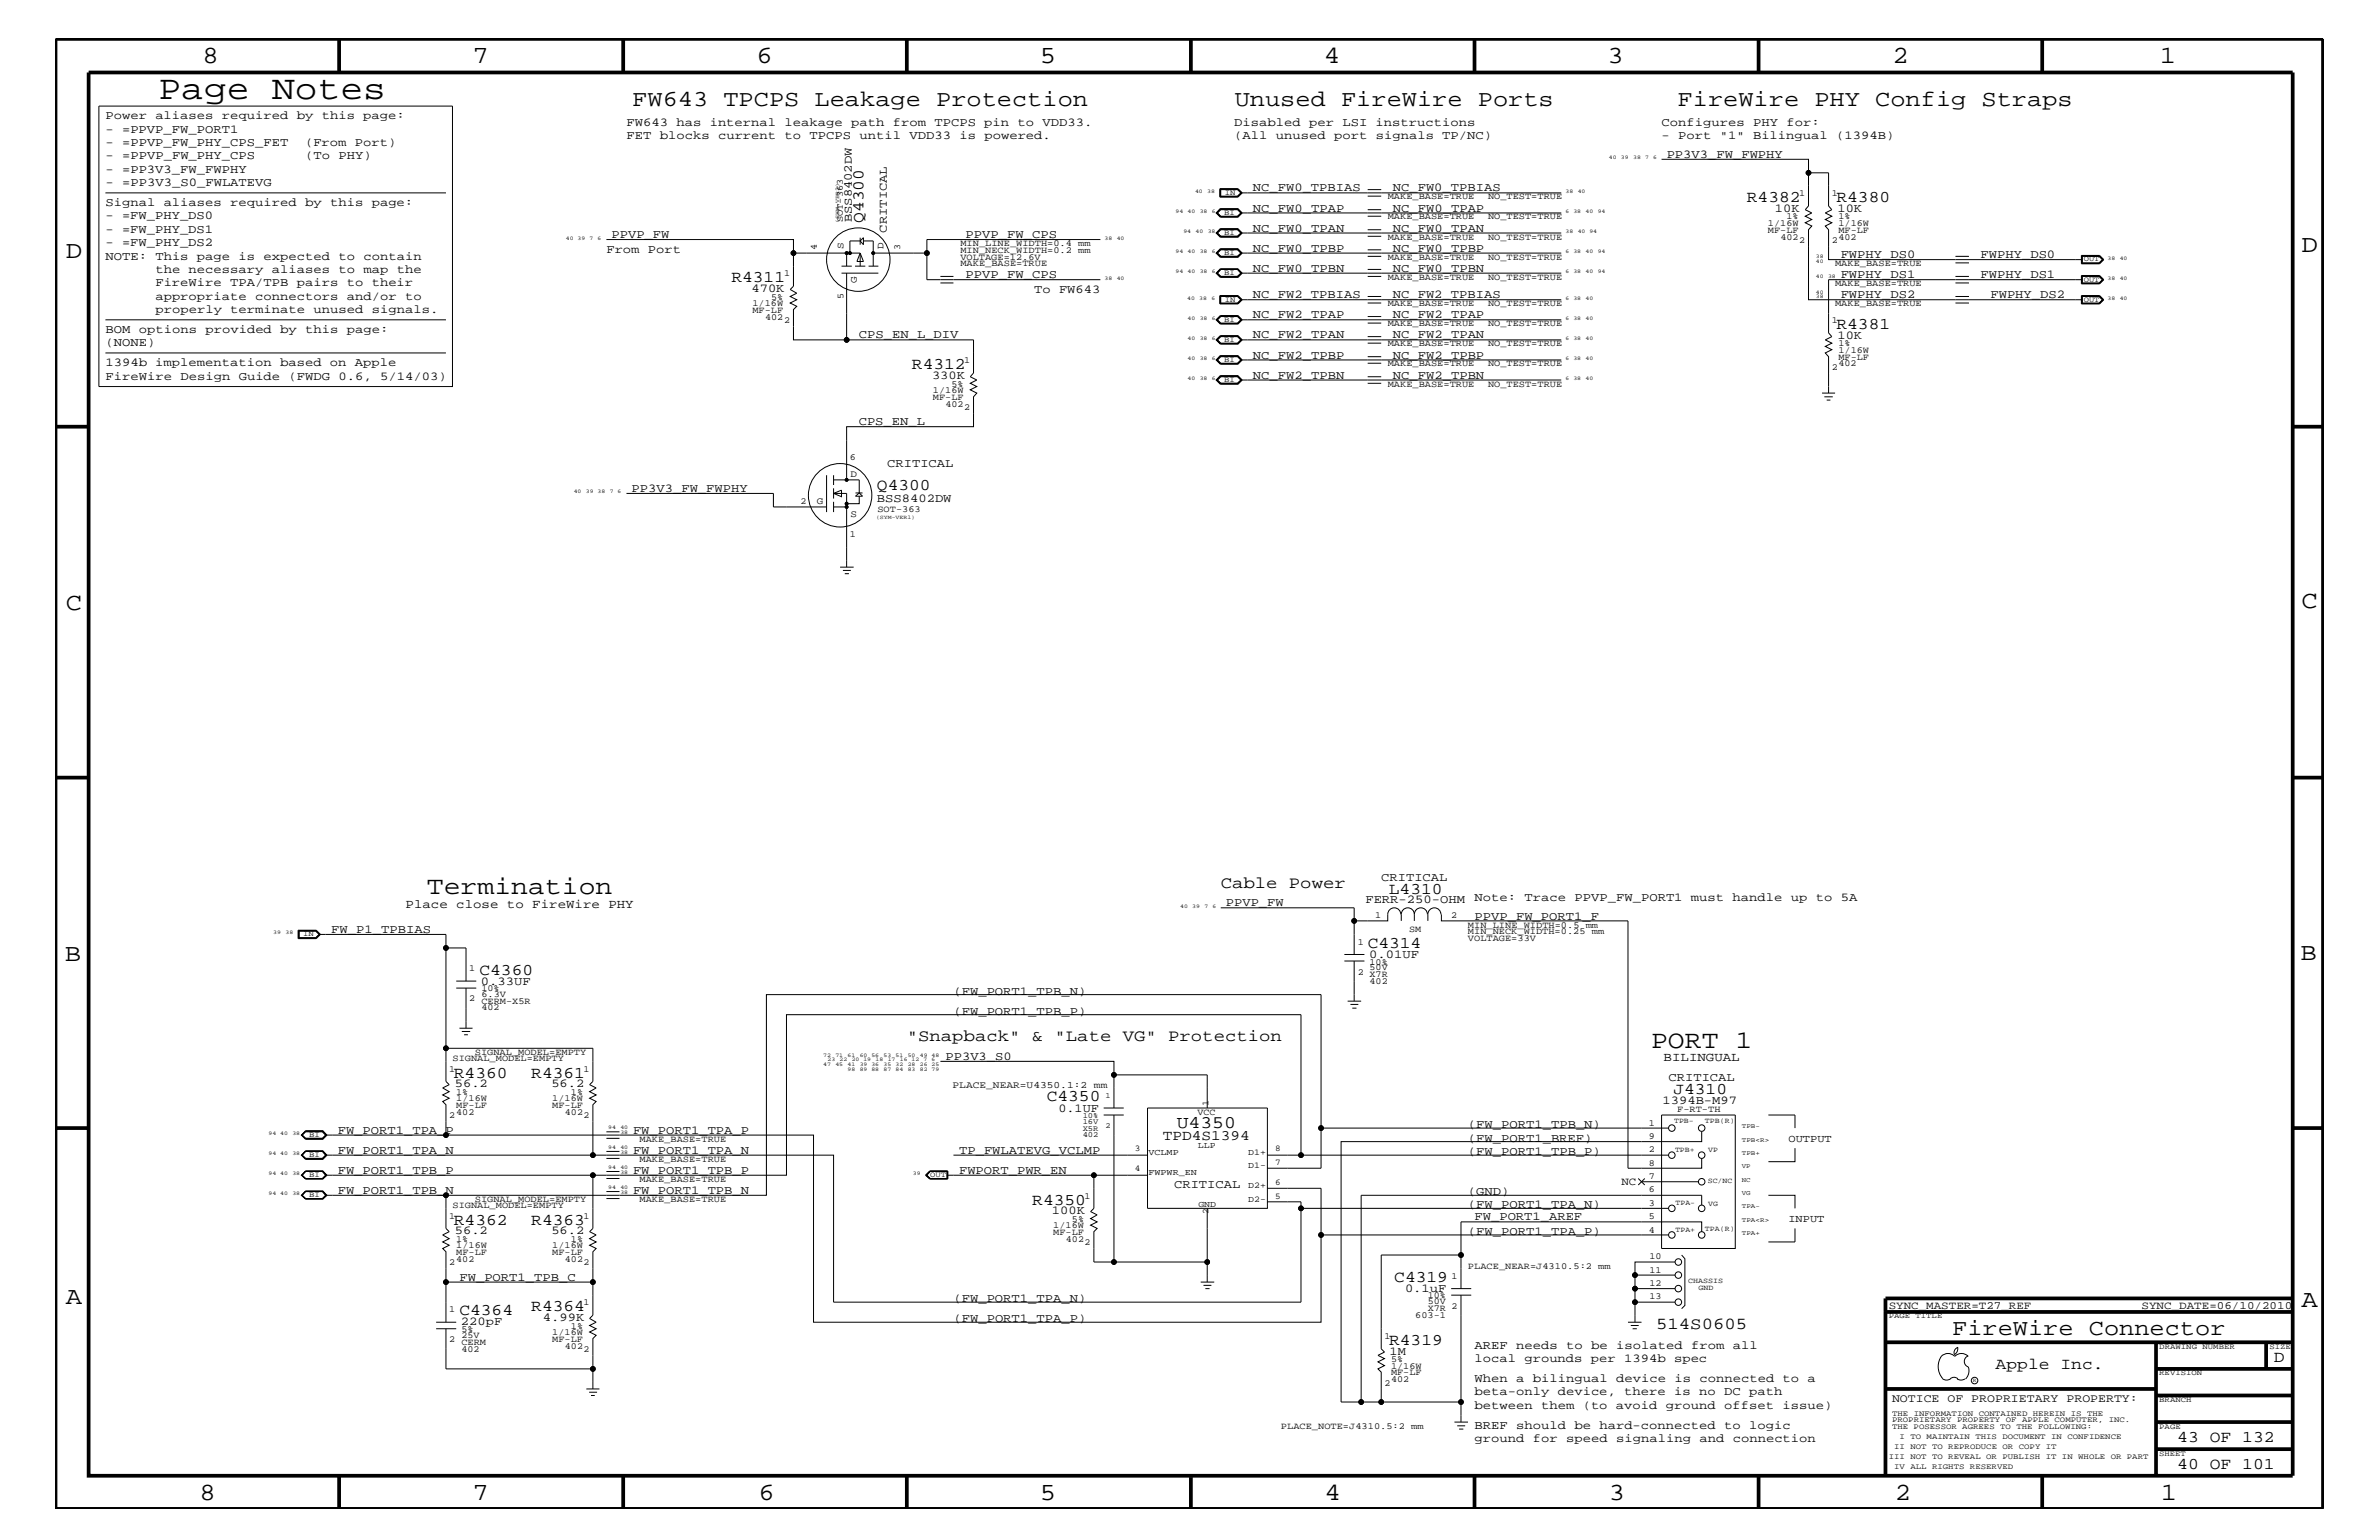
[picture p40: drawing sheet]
<svg xmlns="http://www.w3.org/2000/svg" width="432mm" height="279mm" viewBox="0 0 432 279" stroke-linecap="round" stroke-linejoin="round" font-family="sans-serif">
<defs><g id="words">
<text font-size="6.2" x="28.8" y="18">Page Notes</text>
<g font-size="4.6">
<text x="77.5" y="162.2">Termination</text>
<text x="299.7" y="190.2">PORT 1</text>
</g>
<g font-size="4.5">
<text x="36.7" y="11.5">8</text>
<text x="85.8" y="11.5">7</text>
<text x="137.3" y="11.5">6</text>
<text x="188.7" y="11.5">5</text>
<text x="240.3" y="11.5">4</text>
<text x="291.8" y="11.5">3</text>
<text x="343.5" y="11.5">2</text>
<text x="392" y="11.5">1</text>
<text x="11.9" y="46.8">D</text>
<text x="417.8" y="45.7">D</text>
<text x="11.9" y="110.6">C</text>
<text x="417.7" y="110.3">C</text>
<text x="11.8" y="174.3">B</text>
<text x="417.6" y="174.2">B</text>
<text x="11.9" y="236.7">A</text>
<text x="417.7" y="237.1">A</text>
<text x="36.2" y="272.1">8</text>
<text x="85.8" y="272.1">7</text>
<text x="137.7" y="272.1">6</text>
<text x="188.7" y="272.1">5</text>
<text x="240.4" y="272.1">4</text>
<text x="292" y="272.1">3</text>
<text x="343.9" y="272.1">2</text>
<text x="392.2" y="272.1">1</text>
</g>
<g font-size="4.1">
<text x="114.8" y="19.2">FW643 TPCPS Leakage Protection</text>
<text x="224.1" y="19.2">Unused FireWire Ports</text>
<text x="304.5" y="19.2">FireWire PHY Config Straps</text>
<text x="354.3" y="242.3">FireWire Connector</text>
</g>
<text font-size="3.2" x="213.6" y="204.7">U4350</text>
<g font-size="3">
<text x="156.7" y="40.4" transform="rotate(-90 156.7 40.4)">Q4300</text>
<text x="317.1" y="36.7">R4382</text>
<text x="333.3" y="36.7">R4380</text>
<text x="132.8" y="51.3">R4311</text>
<text x="333.3" y="59.7">R4381</text>
<text x="165.5" y="67">R4312</text>
<text x="159.2" y="88.9">Q4300</text>
<text x="221.6" y="161.1">Cable Power</text>
<text x="252.1" y="162.2">L4310</text>
<text x="248.2" y="172">C4314</text>
<text x="87" y="176.8">C4360</text>
<text x="164.6" y="188.9">&quot;Snapback&quot; &amp; &quot;Late VG&quot; Protection</text>
<text x="82.4" y="195.5">R4360</text>
<text x="96.4" y="195.5">R4361</text>
<text x="190" y="199.8">C4350</text>
<text x="303.7" y="198.5">J4310</text>
<text x="187.4" y="218.6">R4350</text>
<text x="82.4" y="222.2">R4362</text>
<text x="96.4" y="222.2">R4363</text>
<text x="253.1" y="232.6">C4319</text>
<text x="83.4" y="238.6">C4364</text>
<text x="96.4" y="237.9">R4364</text>
<text x="252.1" y="244">R4319</text>
<text x="300.6" y="241.1">514S0605</text>
<text x="362.2" y="248.4">Apple Inc.</text>
<text x="412.7" y="247.1">D</text>
<text x="395.2" y="261.6">43 OF 132</text>
<text x="395.2" y="266.6">40 OF 101</text>
</g>
<text font-size="2.6" x="211.1" y="206.8">TPD4S1394</text>
<g font-size="2.3">
<text x="73.6" y="164.7">Place close to FireWire PHY</text>
<text x="302" y="192.6">BILINGUAL</text>
</g>
<g font-size="2.2">
<text x="19.1" y="21.6">Power aliases required by this page:</text>
<text x="113.7" y="22.9">FW643 has internal leakage path from TPCPS pin to VDD33.</text>
<text x="224" y="22.9">Disabled per LSI instructions</text>
<text x="301.6" y="22.9">Configures PHY for:</text>
<text x="19.1" y="28.9">- =PPVP_FW_PHY_CPS</text>
<text x="19.1" y="26.5">- =PPVP_FW_PHY_CPS_FET</text>
<text x="19.1" y="24.1">- =PPVP_FW_PORT1</text>
<text x="55.4" y="26.5">(From Port)</text>
<text x="55.4" y="28.9">(To PHY)</text>
<text x="113.7" y="25.3">FET blocks current to TPCPS until VDD33 is powered.</text>
<text x="224" y="25.3">(All unused port signals TP/NC)</text>
<text x="301.6" y="25.3">- Port &quot;1&quot; Bilingual (1394B)</text>
<text x="302.5" y="28.6">PP3V3_FW_FWPHY</text>
<text x="19.1" y="33.7">- =PP3V3_S0_FWLATEVG</text>
<text x="19.1" y="31.4">- =PP3V3_FW_FWPHY</text>
<text x="227.4" y="34.7">NC_FW0_TPBIAS</text>
<text x="252.8" y="34.7">NC_FW0_TPBIAS</text>
<text x="19.1" y="37.4">Signal aliases required by this page:</text>
<text x="19.1" y="39.8">- =FW_PHY_DS0</text>
<text x="154.6" y="40.3" transform="rotate(-90 154.6 40.3)">BSS8402DW</text>
<text x="227.4" y="38.4">NC_FW0_TPAP</text>
<text x="252.8" y="38.4">NC_FW0_TPAP</text>
<text x="322.2" y="38.5">10K</text>
<text x="333.5" y="38.5">10K</text>
<text x="19.1" y="42.3">- =FW_PHY_DS1</text>
<text x="19.1" y="44.6">- =FW_PHY_DS2</text>
<text x="19.1" y="47.1">NOTE: This page is expected to contain</text>
<text x="110.1" y="45.9">From Port</text>
<text x="111" y="43.2">PPVP_FW</text>
<text x="161" y="42.2" transform="rotate(-90 161 42.2)">CRITICAL</text>
<text x="175.3" y="43.2">PPVP_FW_CPS</text>
<text x="227.4" y="45.7">NC_FW0_TPBP</text>
<text x="227.4" y="42">NC_FW0_TPAN</text>
<text x="252.8" y="42">NC_FW0_TPAN</text>
<text x="252.8" y="45.7">NC_FW0_TPBP</text>
<text x="334.1" y="46.8">FWPHY_DS0</text>
<text x="359.5" y="46.8">FWPHY_DS0</text>
<text x="28.2" y="51.9">FireWire TPA/TPB pairs to their</text>
<text x="28.2" y="49.6">the necessary aliases to map the</text>
<text x="136.4" y="53">470K</text>
<text x="175.3" y="50.5">PPVP_FW_CPS</text>
<text x="187.7" y="53.2">To FW643</text>
<text x="227.4" y="49.3">NC_FW0_TPBN</text>
<text x="252.8" y="49.3">NC_FW0_TPBN</text>
<text x="334.1" y="50.5">FWPHY_DS1</text>
<text x="359.5" y="50.5">FWPHY_DS1</text>
<text x="28.2" y="54.4">appropriate connectors and/or to</text>
<text x="28.2" y="56.8">properly terminate unused signals.</text>
<text x="227.4" y="57.8">NC_FW2_TPAP</text>
<text x="227.4" y="54.1">NC_FW2_TPBIAS</text>
<text x="252.8" y="54.1">NC_FW2_TPBIAS</text>
<text x="252.8" y="57.8">NC_FW2_TPAP</text>
<text x="334.1" y="54.1">FWPHY_DS2</text>
<text x="361.3" y="54.1">FWPHY_DS2</text>
<text x="19.1" y="60.4">BOM options provided by this page:</text>
<text x="19.1" y="62.9">(NONE)</text>
<text x="155.9" y="61.4">CPS_EN_L_DIV</text>
<text x="227.4" y="65.1">NC_FW2_TPBP</text>
<text x="227.4" y="61.4">NC_FW2_TPAN</text>
<text x="252.8" y="61.4">NC_FW2_TPAN</text>
<text x="252.8" y="65.1">NC_FW2_TPBP</text>
<text x="333.5" y="61.5">10K</text>
<text x="19.1" y="68.9">FireWire Design Guide (FWDG 0.6, 5/14/03)</text>
<text x="19.1" y="66.5">1394b implementation based on Apple</text>
<text x="169.2" y="68.8">330K</text>
<text x="227.4" y="68.7">NC_FW2_TPBN</text>
<text x="252.8" y="68.7">NC_FW2_TPBN</text>
<text x="155.9" y="77.2">CPS_EN_L</text>
<text x="114.6" y="89.3">PP3V3_FW_FWPHY</text>
<text x="161" y="84.7">CRITICAL</text>
<text x="159.2" y="91.1">BSS8402DW</text>
<text x="250.7" y="159.9">CRITICAL</text>
<text x="222.5" y="164.5">PPVP_FW</text>
<text x="247.8" y="163.9">FERR-250-OHM</text>
<text x="267.6" y="163.5">Note: Trace PPVP_FW_PORT1 must handle up to 5A</text>
<text x="267.6" y="166.9">PPVP_FW_PORT1_F</text>
<text x="60.1" y="169.3">FW_P1_TPBIAS</text>
<text x="248.5" y="173.8">0.01UF</text>
<text x="87.3" y="178.7">0.33UF</text>
<text x="173.1" y="184.1">(FW_PORT1_TPB_P)</text>
<text x="173.1" y="180.5">(FW_PORT1_TPB_N)</text>
<text x="82.5" y="197.3">56.2</text>
<text x="100.1" y="197.3">56.2</text>
<text x="171.6" y="192.3">PP3V3_S0</text>
<text x="302.9" y="196.2">CRITICAL</text>
<text x="192.1" y="201.7">0.1UF</text>
<text x="301.8" y="200.3">1394B-M97</text>
<text x="61.3" y="209.3">FW_PORT1_TPA_N</text>
<text x="61.3" y="205.7">FW_PORT1_TPA_P</text>
<text x="114.9" y="205.7">FW_PORT1_TPA_P</text>
<text x="114.9" y="209.3">FW_PORT1_TPA_N</text>
<text x="174.1" y="209.3">TP_FWLATEVG_VCLMP</text>
<text x="266.4" y="209.6">(FW_PORT1_TPB_P)</text>
<text x="266.4" y="204.7">(FW_PORT1_TPB_N)</text>
<text x="266.4" y="207.1">(FW_PORT1_BREF)</text>
<text x="61.3" y="213">FW_PORT1_TPB_P</text>
<text x="114.9" y="213">FW_PORT1_TPB_P</text>
<text x="174.1" y="213">FWPORT_PWR_EN</text>
<text x="213.1" y="215.6">CRITICAL</text>
<text x="61.3" y="216.6">FW_PORT1_TPB_N</text>
<text x="114.9" y="216.6">FW_PORT1_TPB_N</text>
<text x="190.9" y="220.3">100K</text>
<text x="266.4" y="219.2">(FW_PORT1_TPA_N)</text>
<text x="266.4" y="216.9">(GND)</text>
<text x="267.6" y="221.4">FW_PORT1_AREF</text>
<text x="82.5" y="224">56.2</text>
<text x="100.1" y="224">56.2</text>
<text x="266.4" y="224.1">(FW_PORT1_TPA_P)</text>
<text x="83.4" y="232.4">FW_PORT1_TPB_C</text>
<text x="98.6" y="239.7">4.99K</text>
<text x="173.1" y="236.2">(FW_PORT1_TPA_N)</text>
<text x="173.1" y="239.9">(FW_PORT1_TPA_P)</text>
<text x="255" y="234.4">0.1uF</text>
<text x="83.7" y="240.5">220pF</text>
<text x="252.2" y="245.8">1M</text>
<text x="267.6" y="244.7">AREF needs to be isolated from all</text>
<text x="267.6" y="250.7">When a bilingual device is connected to a</text>
<text x="267.6" y="247.1">local grounds per 1394b spec</text>
<text x="267.6" y="255.6">between them (to avoid ground offset issue)</text>
<text x="267.6" y="253.2">beta-only device, there is no DC path</text>
<text x="267.6" y="261.6">ground for speed signaling and connection</text>
<text x="267.6" y="259.3">BREF should be hard-connected to logic</text>
</g>
<text font-size="2.1" x="343.4" y="254.4">NOTICE OF PROPRIETARY PROPERTY:</text>
<g font-size="2">
<text x="294.3" y="215">NC</text>
<text x="342.8" y="237.4">SYNC_MASTER=T27_REF</text>
<text x="388.7" y="237.4">SYNC_DATE=06/10/2010</text>
</g>
<g font-size="1.9">
<text x="324.6" y="207.1">OUTPUT</text>
<text x="324.6" y="221.7">INPUT</text>
</g>
<g font-size="1.8">
<text x="153.1" y="45.2" transform="rotate(-90 153.1 45.2)">S</text>
<text x="160.4" y="45.2" transform="rotate(-90 160.4 45.2)">D</text>
<text x="155.5" y="51.3" transform="rotate(-90 155.5 51.3)">G</text>
<text x="154.3" y="86.5">D</text>
<text x="148.3" y="91.4">G</text>
<text x="154.3" y="93.8">S</text>
<text x="172.9" y="197.4">PLACE_NEAR=U4350.1:2 mm</text>
</g>
<g font-size="1.7">
<text x="326.6" y="35.6">1</text>
<text x="332.5" y="35.6">1</text>
<text x="153" y="40.3" transform="rotate(-90 153 40.3)">SOT-363</text>
<text x="251.9" y="36.2">MAKE_BASE=TRUE</text>
<text x="251.9" y="39.8">MAKE_BASE=TRUE</text>
<text x="270.1" y="36.2">NO_TEST=TRUE</text>
<text x="270.1" y="39.8">NO_TEST=TRUE</text>
<text x="320.9" y="41">1/16W</text>
<text x="324.3" y="39.8">1%</text>
<text x="333.7" y="41">1/16W</text>
<text x="333.7" y="39.8">1%</text>
<text x="148.3" y="45.3" transform="rotate(-90 148.3 45.3)">4</text>
<text x="163.4" y="45.3" transform="rotate(-90 163.4 45.3)">3</text>
<text x="174.3" y="44.6">MIN_LINE_WIDTH=0.4 mm</text>
<text x="174.3" y="45.9">MIN_NECK_WIDTH=0.2 mm</text>
<text x="174.3" y="47.1">VOLTAGE=12.6V</text>
<text x="251.9" y="43.5">MAKE_BASE=TRUE</text>
<text x="251.9" y="47.1">MAKE_BASE=TRUE</text>
<text x="270.1" y="43.5">NO_TEST=TRUE</text>
<text x="270.1" y="47.1">NO_TEST=TRUE</text>
<text x="320.9" y="42.3">MF-LF</text>
<text x="323.2" y="43.5">402</text>
<text x="326.6" y="44.1">2</text>
<text x="332.5" y="44.1">2</text>
<text x="333.7" y="42.3">MF-LF</text>
<text x="333.7" y="43.5">402</text>
<text x="142.3" y="50.2">1</text>
<text x="174.3" y="48.3">MAKE_BASE=TRUE</text>
<text x="251.9" y="50.7">MAKE_BASE=TRUE</text>
<text x="270.1" y="50.7">NO_TEST=TRUE</text>
<text x="333.1" y="48.3">MAKE_BASE=TRUE</text>
<text x="333.1" y="51.9">MAKE_BASE=TRUE</text>
<text x="136.6" y="56.8">MF-LF</text>
<text x="136.6" y="55.6">1/16W</text>
<text x="138.9" y="58">402</text>
<text x="140" y="54.4">5%</text>
<text x="142.3" y="58.6">2</text>
<text x="153.1" y="54.3" transform="rotate(-90 153.1 54.3)">5</text>
<text x="251.9" y="55.6">MAKE_BASE=TRUE</text>
<text x="251.9" y="59.2">MAKE_BASE=TRUE</text>
<text x="270.1" y="55.6">NO_TEST=TRUE</text>
<text x="270.1" y="59.2">NO_TEST=TRUE</text>
<text x="332.5" y="58.6">1</text>
<text x="333.1" y="55.6">MAKE_BASE=TRUE</text>
<text x="175" y="65.9">1</text>
<text x="251.9" y="62.9">MAKE_BASE=TRUE</text>
<text x="270.1" y="62.9">NO_TEST=TRUE</text>
<text x="333.7" y="64">1/16W</text>
<text x="333.7" y="65.3">MF-LF</text>
<text x="333.7" y="62.9">1%</text>
<text x="169.3" y="71.3">1/16W</text>
<text x="172.7" y="70.1">5%</text>
<text x="251.9" y="66.5">MAKE_BASE=TRUE</text>
<text x="251.9" y="70.1">MAKE_BASE=TRUE</text>
<text x="270.1" y="66.5">NO_TEST=TRUE</text>
<text x="270.1" y="70.1">NO_TEST=TRUE</text>
<text x="332.5" y="67.1">2</text>
<text x="333.7" y="66.5">402</text>
<text x="169.3" y="72.6">MF-LF</text>
<text x="171.6" y="73.8">402</text>
<text x="175" y="74.4">2</text>
<text x="154.3" y="83.5">6</text>
<text x="145.3" y="91.4">2</text>
<text x="159.3" y="92.8">SOT-363</text>
<text x="154.3" y="97.4">1</text>
<text x="249.6" y="166.5">1</text>
<text x="263.4" y="166.5">2</text>
<text x="246.5" y="171.4">1</text>
<text x="255.8" y="169">SM</text>
<text x="266.4" y="168.3">MIN_LINE_WIDTH=0.5 mm</text>
<text x="266.4" y="170.7">VOLTAGE=33V</text>
<text x="266.4" y="169.5">MIN_NECK_WIDTH=0.25 mm</text>
<text x="85.2" y="176.2">1</text>
<text x="87.4" y="179.9">10%</text>
<text x="246.5" y="176.8">2</text>
<text x="248.6" y="176.1">50V</text>
<text x="248.6" y="175">10%</text>
<text x="248.6" y="177.3">X7R</text>
<text x="248.6" y="178.5">402</text>
<text x="85.2" y="181.6">2</text>
<text x="87.4" y="182.1">CERM-X5R</text>
<text x="87.4" y="181">6.3V</text>
<text x="87.4" y="183.3">402</text>
<text x="86.2" y="191.4">SIGNAL_MODEL=EMPTY</text>
<text x="81.5" y="194.4">1</text>
<text x="82.1" y="192.6">SIGNAL_MODEL=EMPTY</text>
<text x="105.9" y="194.4">1</text>
<text x="81.5" y="202.9">2</text>
<text x="82.8" y="198.7">1%</text>
<text x="82.8" y="202.3">402</text>
<text x="82.8" y="199.8">1/16W</text>
<text x="82.8" y="201">MF-LF</text>
<text x="100.2" y="201">MF-LF</text>
<text x="100.2" y="199.8">1/16W</text>
<text x="102.5" y="202.3">402</text>
<text x="103.6" y="198.7">1%</text>
<text x="105.9" y="202.9">2</text>
<text x="217.3" y="202.3">VCC</text>
<text x="219.4" y="200.7" transform="rotate(-90 219.4 200.7)">1</text>
<text x="304.4" y="201.8">F-RT-TH</text>
<text x="116.1" y="207.1">MAKE_BASE=TRUE</text>
<text x="299.3" y="204.2">1</text>
<text x="299.3" y="209.1">2</text>
<text x="299.3" y="206.6">9</text>
<text x="116.1" y="210.8">MAKE_BASE=TRUE</text>
<text x="116.1" y="214.4">MAKE_BASE=TRUE</text>
<text x="299.3" y="213.9">7</text>
<text x="299.3" y="211.5">8</text>
<text x="81.5" y="221.1">1</text>
<text x="82.1" y="219.2">SIGNAL_MODEL=EMPTY</text>
<text x="86.2" y="218">SIGNAL_MODEL=EMPTY</text>
<text x="105.9" y="221.1">1</text>
<text x="116.1" y="218">MAKE_BASE=TRUE</text>
<text x="194.6" y="221.7">5%</text>
<text x="196.9" y="217.5">1</text>
<text x="299.3" y="218.7">3</text>
<text x="299.3" y="221.2">5</text>
<text x="299.3" y="216.4">6</text>
<text x="82.8" y="225.3">1%</text>
<text x="82.8" y="227.7">MF-LF</text>
<text x="82.8" y="226.5">1/16W</text>
<text x="100.2" y="226.5">1/16W</text>
<text x="100.2" y="227.7">MF-LF</text>
<text x="103.6" y="225.3">1%</text>
<text x="191.2" y="224.1">MF-LF</text>
<text x="191.2" y="222.9">1/16W</text>
<text x="193.5" y="225.3">402</text>
<text x="196.9" y="225.9">2</text>
<text x="299.3" y="223.6">4</text>
<text x="81.5" y="229.6">2</text>
<text x="82.8" y="229">402</text>
<text x="102.5" y="229">402</text>
<text x="105.9" y="229.6">2</text>
<text x="263.5" y="232">1</text>
<text x="266.4" y="230.2">PLACE_NEAR=J4310.5:2 mm</text>
<text x="299.4" y="228.5">10</text>
<text x="299.4" y="230.9">11</text>
<text x="299.4" y="233.3">12</text>
<text x="81.5" y="238">1</text>
<text x="105.9" y="236.8">1</text>
<text x="256.9" y="239.1">603-1</text>
<text x="259.2" y="236.7">50V</text>
<text x="259.2" y="235.6">10%</text>
<text x="259.2" y="237.9">X7R</text>
<text x="263.5" y="237.4">2</text>
<text x="299.4" y="235.7">13</text>
<text x="81.5" y="243.5">2 CERM</text>
<text x="83.7" y="245.2">402</text>
<text x="83.7" y="241.7">5%</text>
<text x="83.7" y="242.8">25V</text>
<text x="100.2" y="242.3">1/16W</text>
<text x="100.2" y="243.5">MF-LF</text>
<text x="102.5" y="244.7">402</text>
<text x="103.6" y="241.1">1%</text>
<text x="105.9" y="245.3">2</text>
<text x="251.3" y="242.9">1</text>
<text x="251.3" y="251.4">2</text>
<text x="252.5" y="247.1">5%</text>
<text x="252.5" y="250.7">402</text>
<text x="252.5" y="248.4">1/16W</text>
<text x="252.5" y="249.5">MF-LF</text>
<text x="232.5" y="259.3">PLACE_NOTE=J4310.5:2 mm</text>
</g>
<g font-size="1.6">
<text x="206" y="208.9">3</text>
<text x="208.4" y="209.6">VCLMP</text>
<text x="217.4" y="208.2">LLP</text>
<text x="226.6" y="209.6">D1+</text>
<text x="231.5" y="208.9">8</text>
<text x="206" y="212.5">4</text>
<text x="208.4" y="213.2">FWPWR_EN</text>
<text x="226.6" y="211.9">D1-</text>
<text x="226.6" y="215.6">D2+</text>
<text x="231.5" y="211.4">7</text>
<text x="231.5" y="215">6</text>
<text x="217.5" y="219">GND</text>
<text x="219.4" y="220.2" transform="rotate(-90 219.4 220.2)">2</text>
<text x="226.6" y="218">D2-</text>
<text x="231.5" y="217.5">5</text>
</g>
<g font-size="1.4">
<text x="222.3" y="35.3">IN</text>
<text x="222.2" y="39">BI</text>
<text x="222.2" y="42.6">BI</text>
<text x="222.2" y="46.3">BI</text>
<text x="378.2" y="47.4">OUT</text>
<text x="222.2" y="49.9">BI</text>
<text x="378.2" y="51.1">OUT</text>
<text x="222.2" y="58.4">BI</text>
<text x="222.3" y="54.7">IN</text>
<text x="378.2" y="54.7">OUT</text>
<text x="222.2" y="62">BI</text>
<text x="222.2" y="65.6">BI</text>
<text x="222.2" y="69.3">BI</text>
<text x="55" y="169.9">IN</text>
<text x="196.5" y="202.9">10%</text>
<text x="196.5" y="204">16V</text>
<text x="200.7" y="199.2">1</text>
<text x="303.9" y="203.8">TPB-</text>
<text x="309.5" y="203.7">TPB(R)</text>
<text x="56.1" y="206.3">BI</text>
<text x="56.1" y="209.9">BI</text>
<text x="196.5" y="206.4">402</text>
<text x="196.5" y="205.2">X5R</text>
<text x="200.7" y="204.7">2</text>
<text x="304" y="209.1">TPB+</text>
<text x="310" y="209.1">VP</text>
<text x="56.1" y="213.6">BI</text>
<text x="168.8" y="213.6">OUT</text>
<text x="310" y="214.7">SC/NC</text>
<text x="56.1" y="217.2">BI</text>
<text x="304.1" y="218.6">TPA-</text>
<text x="310" y="218.7">VG</text>
<text x="304.1" y="223.5">TPA+</text>
<text x="309.5" y="223.4">TPA(R)</text>
<text x="306.4" y="232.7">CHASSIS</text>
<text x="308.3" y="234">GND</text>
<text x="342.8" y="239.2">PAGE TITLE</text>
<text x="391.9" y="244.7">DRAWING NUMBER</text>
<text x="411.9" y="244.7">SIZE</text>
<text x="391.9" y="249.5">REVISION</text>
<text x="343.4" y="256.8">THE INFORMATION CONTAINED HEREIN IS THE</text>
<text x="391.9" y="254.4">BRANCH</text>
<text x="343.4" y="259.3">THE POSESSOR AGREES TO THE FOLLOWING:</text>
<text x="343.4" y="258">PROPRIETARY PROPERTY OF APPLE COMPUTER, INC.</text>
<text x="343.8" y="262.9">II NOT TO REPRODUCE OR COPY IT</text>
<text x="344.8" y="261.1">I TO MAINTAIN THIS DOCUMENT IN CONFIDENCE</text>
<text x="391.9" y="259.3">PAGE</text>
<text x="342.8" y="264.7">III NOT TO REVEAL OR PUBLISH IT IN WHOLE OR PART</text>
<text x="343.8" y="266.6">IV ALL RIGHTS RESERVED</text>
<text x="391.9" y="264.1">SHEET</text>
</g>
<g font-size="1.2">
<text x="316.1" y="209.6">TPB+</text>
<text x="316.1" y="204.7">TPB-</text>
<text x="316.1" y="207.1">TPB&lt;R&gt;</text>
<text x="316.1" y="211.9">VP</text>
<text x="316.1" y="214.4">NC</text>
<text x="316.1" y="219.2">TPA-</text>
<text x="316.1" y="221.7">TPA&lt;R&gt;</text>
<text x="316.1" y="216.9">VG</text>
<text x="316.1" y="224.1">TPA+</text>
</g>
<g font-size="1">
<text x="292" y="28.9">40</text>
<text x="294.2" y="28.9">39</text>
<text x="296.4" y="28.9">38</text>
<text x="298.6" y="28.9">7</text>
<text x="300.1" y="28.9">6</text>
<text x="216.9" y="35">40</text>
<text x="219.1" y="35">38</text>
<text x="284.1" y="35">38</text>
<text x="286.4" y="35">40</text>
<text x="152.3" y="40.4" transform="rotate(-90 152.3 40.4)">(SYM-VER2)</text>
<text x="213.4" y="38.6">94</text>
<text x="215.6" y="38.6">40</text>
<text x="217.8" y="38.6">38</text>
<text x="220" y="38.6">6</text>
<text x="284.1" y="38.6">6</text>
<text x="285.6" y="38.6">38</text>
<text x="287.8" y="38.6">40</text>
<text x="290" y="38.6">94</text>
<text x="102.7" y="43.5">40 39</text>
<text x="107" y="43.5">7</text>
<text x="108.5" y="43.5">6</text>
<text x="200.5" y="43.5">38</text>
<text x="202.7" y="43.5">40</text>
<text x="213.4" y="45.9">94</text>
<text x="214.8" y="42.3">94</text>
<text x="215.6" y="45.9">40</text>
<text x="217" y="42.3">40</text>
<text x="217.8" y="45.9">38</text>
<text x="219.2" y="42.3">38</text>
<text x="220" y="45.9">6</text>
<text x="284.1" y="45.9">6</text>
<text x="284.2" y="42.3">38</text>
<text x="285.6" y="45.9">38</text>
<text x="286.4" y="42.3">40 94</text>
<text x="287.8" y="45.9">40</text>
<text x="290" y="45.9">94</text>
<text x="329.6" y="46.8">38</text>
<text x="329.6" y="47.7">40</text>
<text x="382.5" y="47.1">38</text>
<text x="384.7" y="47.1">40</text>
<text x="200.5" y="50.7">38</text>
<text x="202.7" y="50.7">40</text>
<text x="213.4" y="49.6">94</text>
<text x="215.6" y="49.6">40</text>
<text x="217.8" y="49.6">38</text>
<text x="220" y="49.6">6</text>
<text x="284.1" y="49.6">6</text>
<text x="285.6" y="49.6">38</text>
<text x="287.8" y="49.6">40</text>
<text x="290" y="49.6">94</text>
<text x="329.6" y="50.5">40</text>
<text x="329.6" y="53.3">40</text>
<text x="331.8" y="50.5">38</text>
<text x="382.5" y="50.7">38</text>
<text x="384.7" y="50.7">40</text>
<text x="215.5" y="54.4">40</text>
<text x="215.6" y="58">40</text>
<text x="217.7" y="54.4">38</text>
<text x="217.8" y="58">38</text>
<text x="219.9" y="54.4">6</text>
<text x="220" y="58">6</text>
<text x="284.1" y="54.4">6</text>
<text x="284.1" y="58">6</text>
<text x="285.6" y="54.4">38</text>
<text x="285.6" y="58">38</text>
<text x="287.8" y="54.4">40</text>
<text x="287.8" y="58">40</text>
<text x="329.6" y="54.1">38</text>
<text x="382.5" y="54.4">38</text>
<text x="384.7" y="54.4">40</text>
<text x="215.6" y="61.7">40</text>
<text x="215.6" y="65.3">40</text>
<text x="217.8" y="61.7">38</text>
<text x="217.8" y="65.3">38</text>
<text x="220" y="61.7">6</text>
<text x="220" y="65.3">6</text>
<text x="284.1" y="61.7">6</text>
<text x="284.1" y="65.3">6</text>
<text x="285.6" y="61.7">38</text>
<text x="285.6" y="65.3">38</text>
<text x="287.8" y="61.7">40</text>
<text x="287.8" y="65.3">40</text>
<text x="215.6" y="68.9">40</text>
<text x="217.8" y="68.9">38</text>
<text x="220" y="68.9">6</text>
<text x="284.1" y="68.9">6</text>
<text x="285.6" y="68.9">38</text>
<text x="287.8" y="68.9">40</text>
<text x="104.1" y="89.5">40</text>
<text x="106.3" y="89.5">39 38</text>
<text x="110.7" y="89.5">7</text>
<text x="112.1" y="89.5">6</text>
<text x="159" y="94.2">(SYM-VER1)</text>
<text x="214.2" y="164.7">40</text>
<text x="216.4" y="164.7">39</text>
<text x="218.6" y="164.7">7</text>
<text x="220" y="164.7">6</text>
<text x="49.6" y="169.5">39</text>
<text x="51.8" y="169.5">38</text>
<text x="149.4" y="191.7">72</text>
<text x="151.6" y="191.7">71</text>
<text x="153.8" y="191.7">61</text>
<text x="156" y="191.7">60 56</text>
<text x="160.4" y="191.7">53</text>
<text x="162.6" y="191.7">51</text>
<text x="164.8" y="191.7">50</text>
<text x="167" y="191.7">49 48</text>
<text x="149.4" y="193.4">47</text>
<text x="150.2" y="192.6">23</text>
<text x="151.6" y="193.4">45</text>
<text x="152.4" y="192.6">22</text>
<text x="153.8" y="193.4">41</text>
<text x="153.8" y="194.3">98</text>
<text x="154.6" y="192.6">20 19</text>
<text x="156" y="193.4">39 36</text>
<text x="156" y="194.3">89 88</text>
<text x="158.9" y="192.6">18</text>
<text x="160.4" y="193.4">35</text>
<text x="160.4" y="194.3">87</text>
<text x="161.1" y="192.6">17</text>
<text x="162.6" y="193.4">32</text>
<text x="162.6" y="194.3">84</text>
<text x="163.3" y="192.6">16 12</text>
<text x="164.8" y="193.4">28</text>
<text x="164.8" y="194.3">83</text>
<text x="167" y="193.4">26 25</text>
<text x="167" y="194.3">82 79</text>
<text x="167.6" y="192.6">7</text>
<text x="169.1" y="192.6">6</text>
<text x="48.8" y="205.9">94 40</text>
<text x="48.8" y="209.6">94 40</text>
<text x="53.1" y="205.9">38</text>
<text x="53.1" y="209.6">38</text>
<text x="110.4" y="204.8">94</text>
<text x="110.4" y="208.4">94</text>
<text x="112.6" y="205.7">38</text>
<text x="112.6" y="204.8">40</text>
<text x="112.6" y="209.3">38</text>
<text x="112.6" y="208.4">40</text>
<text x="48.8" y="213.2">94 40</text>
<text x="53.1" y="213.2">38</text>
<text x="110.4" y="215.7">94</text>
<text x="110.4" y="212">94</text>
<text x="112.6" y="215.7">40</text>
<text x="112.6" y="213">38</text>
<text x="112.6" y="212">40</text>
<text x="165.7" y="213.2">39</text>
<text x="48.8" y="216.9">94 40</text>
<text x="53.1" y="216.9">38</text>
<text x="112.6" y="216.6">38</text>
<text x="358.1" y="250.7">R</text>
</g>
</g></defs>
<g fill="none" stroke="#000" stroke-width=".18">
<path d="M17.9 19.2h64.2v50.9h-64.2zM19.1 35h61.8M220.7 38.6l.8-.7h3.2l.8 .7-.8 .8h-3.2zM220.9 38.6l.7-.6h3l.7 .6-.7 .7h-3zM221.4 34.2h3.3l.8 .8-.8 .8h-3.3zM221.5 37.9h3.1l.8 .7-.8 .7h-3.1l-.7-.7zM221.6 34.4h3l.6 .6-.6 .6h-3zM224.6 34.3l.8 .7-.8 .7M224.6 34.3l.7 .7-.7 .7M224.6 34.3h-3.1v1.4h3.1M225.2 35h58.2M225.2 38.6l-.6 .6h-3l-.6-.6 .6-.6h3l.6 .6h58.2"/>
<path d="M248.2 35.6h2.5M248.2 34.4h2.5M248.2 39.2h2.5M248.2 38h2.5M301.6 28.9h26.7v8.5l-.6 .6 1.1 .6-1.1 .6 1.1 .6-1.1 .6 1.1 .6-.5 .7v12.7h49.7M328.3 31.4h3.6v6l.6 .6-1.2 .6 1.2 .6-1.2 .6 1.2 .6-1.2 .6 .6 .7v5.4h46.1M19.1 58h61.8M110.1 43.5h33.9v8.4l-.6 .6 1.2 .7-1.2 .6 1.2 .6-1.2 .6 1.2 .6-.6 .6v5.5h9.7v-12.1M144 45.9h12.1M152.7 48.3h1.9M152.7 49.6h6.7M153.7 45.9v2.4"/>
<path d="M155.2 48.3h1.9M156.1 43.7l.6-.6v1.3l-.6-.7h-1.8v2.2M156.1 45.9l.6 1.5h-1.2zM156.1 43.1v1.3M156.1 45.9v2.4M156.7 43.7h1.8v4.6M157.6 48.3h1.8M158.5 45.9h9.7M170.7 50.2h2.4M170.7 51.3h2.4M199.7 43.5h-31.5v7.2h31.5M220.7 42.3l.8-.8h3.2l.8 .8-.8 .7h-3.2z"/>
<path d="M220.7 45.9l.8-.7h3.2l.8 .7-.8 .8h-3.2zM220.7 49.6l.8-.8h3.2l.8 .8-.8 .7h-3.2zM220.7 58l.8-.7h3.2l.8 .7-.8 .8h-3.2zM220.9 45.9l.7-.7h3l.7 .7-.7 .6h-3zM220.9 58l.7-.7h3l.7 .7-.7 .7h-3zM221.4 53.6h3.3l.8 .8-.8 .7h-3.3zM221.5 57.3h3.1l.8 .7-.8 .7h-3.1l-.7-.7zM221.5 41.5h3.1l.8 .8-.8 .7h-3.1l-.7-.7zM221.5 45.2h3.1l.8 .7-.8 .7h-3.1l-.7-.7zM221.5 48.8h3.1l.8 .8-.8 .6h-3.1l-.7-.6zM221.6 48.9h3l.6 .7h58.2M221.6 41.6h3l.7 .7-.7 .6h-3l-.7-.6z"/>
<path d="M221.6 48.9h3l.7 .7-.7 .6h-3M221.6 48.9l-.7 .7 .7 .6M221.6 48.9l-.6 .7 .6 .6M221.6 53.8h3l.6 .6-.6 .6h-3zM224.6 53.7l.8 .7-.8 .7M224.6 53.7l.7 .7-.7 .7M224.6 53.7h-3.1v1.4h3.1M225.2 54.4h58.2M225.2 42.3l-.6 .6h-3M225.2 45.9l-.6 .6h-3M225.2 49.6l-.6 .6h-3M225.2 58l-.6 .6h-3l-.6-.6 .6-.6h3l.6 .6h58.2"/>
<path d="M248.2 46.5h2.5M248.2 55h2.5M248.2 53.8h2.5M248.2 42.9h2.5M248.2 41.7h2.5M248.2 58.6h2.5M248.2 57.4h2.5M248.2 50.2h2.5M248.2 48.9h2.5M248.2 45.3h2.5M283.4 42.3h-58.2l-.6-.6h-3l-.6 .6 .6 .6M283.4 45.9h-58.2l-.6-.6h-3l-.6 .6 .6 .6"/>
<path d="M354.9 47.7h2.5M354.9 46.5h2.5M354.9 55h2.5M354.9 53.8h2.5M354.9 50.2h2.5M354.9 51.3h2.5M377.8 46.3h3.3l.7 .8-.7 .8h-3.3zM377.8 50h3.3l.7 .7-.7 .8h-3.3zM377.8 53.6h3.3l.7 .8-.7 .7h-3.3zM378 46.5h3l.6 .6-.6 .6h-3zM378 53.8h3l.6 .6-.6 .6h-3zM378 50.2h3l.6 .5-.6 .6h-3z"/>
<path d="M378 50.7h-46.1v9.7l.6 .7-1.2 .6 1.2 .6-1.2 .6 1.2 .5-1.2 .6 .6 .7v6.6M381 46.4h-3.1v1.4h3.1M381 50.1h-3.1v1.3h3.1M381 53.7h-3.1v1.4h3.1M381 46.4l.8 .7-.8 .7M381 50.1l.8 .6-.8 .7M381 53.7l.8 .7-.8 .7M381 46.4l.7 .7-.7 .7M381 50.1l.7 .6-.7 .7M381 53.7l.7 .7-.7 .7M19.1 64h61.8M153.7 61.7h23v6l-.6 .7 1.2 .5-1.2 .6 1.2 .6-1.2 .6 1.2 .6-.6 .7v5.4h-23v9.7"/>
<path d="M220.7 65.3l.8-.8h3.2l.8 .8-.8 .8h-3.2zM220.7 68.9l.8-.7h3.2l.8 .7-.8 .8h-3.2zM220.9 65.3l.7-.7h3l.7 .7-.7 .7h-3zM220.9 68.9l.7-.6h3l.7 .6-.7 .6h-3zM221.5 61h3.1l.8 .7-.8 .6h-3.1l-.7-.6zM221.5 64.5h3.1l.8 .8-.8 .7h-3.1l-.7-.7zM221.5 68.2h3.1l.8 .7-.8 .7h-3.1l-.7-.7zM221.5 60.9h3.2l.8 .8-.8 .7h-3.2l-.8-.7zM221.6 61h3l.7 .7-.7 .6h-3l-.7-.6zM225.2 61.7l-.6 .6h-3l-.6-.6 .6-.6h3l.6 .6h58.2M225.2 65.3l-.6 .6h-3l-.6-.6 .6-.6h3l.6 .6h58.2M225.2 68.9l-.6 .6h-3"/>
<path d="M248.2 62.3h2.5M248.2 61.1h2.5M248.2 69.5h2.5M248.2 68.4h2.5M248.2 65.9h2.5M248.2 64.7h2.5M283.4 68.9h-58.2l-.6-.5h-3l-.6 .5 .6 .6M330.7 71.3h2.4M331.1 72h1.6M331.6 72.6h.6M113.7 89.5h26.7v2.5h9.6M150 86.2v6.7"/>
<path d="M151.3 87.1h4.7v2.3l.5 .6h-1.2l.7-.6M151.3 89.5l1.4-.6v1.2zM151.3 89.5h2.4v13.4M151.3 86.2v1.8M151.3 88.6v1.9M151.3 91v1.9M151.3 92h2.4M155.3 89.4h1.2M156 90v1.4h-2.3M152.5 102.9h2.4M153 103.5h1.4M153.3 104.1h.8"/>
<path d="M54.1 168.8h3.3l.8 .7-.8 .8h-3.3zM54.3 168.9h3l.6 .6M54.3 168.9v1.3M57.3 168.9l.8 .6-.8 .7M57.3 168.9l.7 .6-.7 .7M57.3 168.9h-3.1v1.3h3.1M57.9 169.5h23v26.7l.6 .6-1.2 .6 1.2 .7-1.2 .6 1.2 .5-1.2 .6 .6 .6v5.5M57.9 169.5l-.6 .6h-3M80.9 172h3.7v6M82.8 179.3h3.6M82.8 178h3.6M84.6 179.3v7.2"/>
<path d="M221.6 164.7h24.2v8.5M244 173.2h3.6M244 174.4h3.6M245.8 174.4v7.2M254.3 165.9a1.19 1.19 0 0 0-1.2-1.2 1.19 1.19 0 0 0-1.2 1.2v1.2h-6.1M256.7 165.9a1.19 1.19 0 0 0-1.2-1.2 1.19 1.19 0 0 0-1.2 1.2v1.2M256.7 165.9v1.2M256.7 165.9a1.19 1.19 0 0 1 1.2-1.2 1.19 1.19 0 0 1 1.2 1.2M261.5 165.9a1.19 1.19 0 0 0-1.1-1.2 1.19 1.19 0 0 0-1.2 1.2v1.2M261.6 165.9v1.2h33.9v44.8h13.4v-1.7M80.9 190.2h26.7v6l-.6 .6 1.2 .6-1.2 .7 1.2 .6-1.2 .5 1.2 .6-.6 .6v9.2h43.7v26.6h84.8v-17M83.4 186.5h2.4"/>
<path d="M83.8 187.1h1.5M84.2 187.7h.7M170.7 192.6h31.5v2.4h16.9v6M202.2 195v6M244.6 181.6h2.5M245.1 182.2h1.4M245.4 182.9h.8M54.7 209.6l.8-.8h3.1l.8 .8-.8 .7h-3.1zM54.8 205.9l.7-.6h3.1l.6 .6-.6 .6h-3.1zM55.5 208.9h3.1l.6 .7-.6 .6h-3.1M55.5 212.5h3.1l.6 .7-.6 .6h-3.1M55.5 216.2h3.1l.6 .7-.6 .6h-3.1"/>
<path d="M55.5 208.9h3l.6 .7h48.5M55.5 212.5h3l.6 .7h48.5M55.5 206.5l-.6-.6 .6-.6h3l.6 .6h88.6v34h92.1v-15.8h63M55.5 205.2h3.1l.7 .7-.7 .7h-3.1l-.7-.7zM55.5 205.2h3.1l.8 .7-.8 .8h-3.1l-.8-.8zM55.5 208.8h3.1l.7 .8-.7 .7h-3.1l-.7-.7zM55.5 208.9l-.7 .7 .7 .6M55.5 208.9l-.6 .7 .6 .6M55.5 212.5l-.8 .7 .8 .7M55.5 212.5l-.7 .7 .7 .7M55.5 212.5l-.7 .7 .7 .6M55.5 212.5l-.6 .7 .6 .6"/>
<path d="M55.5 216.1l-.8 .8 .8 .6M55.5 216.1l-.7 .8 .7 .6M55.5 216.2l-.7 .7 .7 .6M55.5 216.2l-.6 .7 .6 .6M55.5 212.5h3.1l.7 .7-.7 .7h-3.1M55.5 216.1h3.1l.7 .8-.7 .6h-3.1M55.5 212.5h3.1l.8 .7-.8 .7h-3.1M55.5 216.1h3.1l.8 .8-.8 .6h-3.1M59.1 205.9l-.6 .6h-3M59.1 209.6l-.6 .6h-3M59.1 213.2l-.6 .6h-3M59.1 216.9l-.6 .6h-3"/>
<path d="M80.9 216.9v6l.6 .6-1.2 .6 1.2 .6-1.2 .6 1.2 .6-1.2 .6 .6 .6v12.8M110.1 210.2h2.3M110.1 208.9h2.3M110.1 213.8h2.3M110.1 212.5h2.3M110.1 217.5h2.3M110.1 216.2h2.3M110.1 206.5h2.3M110.1 205.3h2.3M168 213.2l.7-.7h3.3v1.4h-3.3zM168.8 212.5l-.7 .7 .7 .6M168.8 212.5l-.7 .7 .7 .7"/>
<path d="M168.8 213.8h3.2M168.8 212.5l-.6 .7 .6 .6M168.8 212.5h3.2M171.9 212.5v1.3M171.9 213.2h36.4M172 212.5v1.4M173.1 209.6h35.2M198.5 213.2v6l-.5 .6 1.1 .6-1.1 .7 1.1 .6-1.1 .6 1.1 .6-.6 .6v5.5h3.7M200.3 202.3h3.7M200.3 201h3.7M202.2 202.3v26.7h16.9v-9.8M208.3 201h21.7v18.2h-21.7z"/>
<path d="M230 211.9h9.8v-31.4h-100.7v36.4h-80l-.6-.7h-3M230 218h6.1v1.2h66.7M230 209.6h72.8M230 215.6h9.8v8.5M236.1 209.6v-25.5h-93.4v29.1h-35.1v9.7l-.6 .6 1.2 .6-1.2 .6 1.2 .6-1.2 .6 1.2 .6-.6 .6v5.5M239.8 204.7h63M297.3 213.8l1.2 1.2M297.9 214.4h10.4M298.5 213.8l-1.2 1.2M301.6 202.3h13.4v24.2h-13.4zM308.9 218.6v-1.7h-61.8v37.5M308.9 205.3v1.8h-65.5v47.3h7.3"/>
<path d="M321 216.9h4.8v2.3M321 202.3h4.8v2.4M325.8 208.3v2.5h-4.8M79.2 239.9h3.6M80.9 232.6h26.7v6l-.6 .6 1.2 .7-1.2 .6 1.2 .6-1.2 .6 1.2 .6-.6 .6v9.1M217.9 232.6h2.5M218.4 233.2h1.5M218.8 233.8h.7M219.1 229v3.6M263.4 235h3.6M263.4 233.8h3.6M265.2 235v23"/>
<path d="M265.2 227.7h-14.5v17l.6 .6-1.2 .6 1.2 .6-1.2 .6 1.2 .7-1.2 .6 .6 .5v5.5h14.5M295.5 239.9h2.4M296.8 231.3v2.5M296.8 236.2v3.7M304 233.8h-7.2v2.4h7.2M304 229h-7.2v2.3h7.2M305.2 227.7l.6 .7v8.4l-.6 .6M308.9 223.5v-1.8h-43.7v12.1M325.8 222.9v2.4h-4.8M79.2 241.1h3.6M80.9 241.1v7.3h26.7M106.4 252h2.4"/>
<path d="M106.9 252.6h1.5M107.3 253.2h.7M264 258h2.4M264.5 258.7h1.4M264.8 259.3h.8M296 240.5h1.4M296.3 241.1h.8M352.3 246.1a1.69 1.69 0 0 1 2.5 0 1.72 1.72 0 0 1 2.4 0M352.4 246a3.2 3.2 0 0 0 .4 4.3l.8 .1 .4-.2M354 250.2l.7-.3 .7 .3M355.2 250.2l.7 .2 .7-.2M355.3 244.4v.3a1.18 1.18 0 0 1-.6 1.1"/>
<path d="M355.4 244.4a.99 .99 0 0 0-.6 1.4M357.2 246a1.04 1.04 0 0 0-.7 1 1.04 1.04 0 0 0 .7 1M357.3 248l.1 .7a2.11 2.11 0 0 1-.6 1.5"/>
<circle cx="328.3" cy="31.4" r=".42"/>
<circle cx="144" cy="45.9" r=".42"/>
<circle cx="153.7" cy="45.9" r=".25"/>
<circle cx="154.3" cy="45.9" r=".25"/>
<circle cx="155.8" cy="47.1" r="5.8"/>
<circle cx="158.5" cy="45.9" r=".25"/>
<circle cx="168.2" cy="45.9" r=".42"/>
<circle cx="153.7" cy="61.7" r=".42"/>
<circle cx="152.5" cy="89.9" r="5.8"/>
<circle cx="153.7" cy="87.1" r=".25"/>
<circle cx="153.7" cy="91.4" r=".25"/>
<circle cx="153.7" cy="92" r=".25"/>
<circle cx="80.9" cy="172" r=".42"/>
<circle cx="245.8" cy="167.1" r=".42"/>
<circle cx="80.9" cy="190.2" r=".42"/>
<circle cx="202.2" cy="195" r=".42"/>
<circle cx="80.9" cy="216.9" r=".42"/>
<circle cx="80.9" cy="205.9" r=".42"/>
<circle cx="107.6" cy="213.2" r=".42"/>
<circle cx="107.6" cy="209.6" r=".42"/>
<circle cx="198.5" cy="213.2" r=".42"/>
<circle cx="236.1" cy="219.2" r=".42"/>
<circle cx="236.1" cy="209.6" r=".42"/>
<circle cx="239.8" cy="204.7" r=".42"/>
<circle cx="303.4" cy="204.7" r=".59"/>
<circle cx="303.4" cy="219.2" r=".59"/>
<circle cx="303.4" cy="209.6" r=".59"/>
<circle cx="308.9" cy="209.6" r=".59"/>
<circle cx="308.9" cy="204.7" r=".59"/>
<circle cx="308.9" cy="219.2" r=".59"/>
<circle cx="308.9" cy="214.4" r=".59"/>
<circle cx="80.9" cy="232.6" r=".42"/>
<circle cx="107.6" cy="232.6" r=".42"/>
<circle cx="202.2" cy="229" r=".42"/>
<circle cx="219.1" cy="229" r=".42"/>
<circle cx="239.8" cy="224.1" r=".42"/>
<circle cx="265.2" cy="227.7" r=".42"/>
<circle cx="296.8" cy="231.3" r=".42"/>
<circle cx="296.8" cy="233.8" r=".42"/>
<circle cx="296.8" cy="236.2" r=".42"/>
<circle cx="303.4" cy="224.1" r=".59"/>
<circle cx="304.6" cy="233.8" r=".59"/>
<circle cx="304.6" cy="236.2" r=".59"/>
<circle cx="304.6" cy="229" r=".59"/>
<circle cx="304.6" cy="231.3" r=".59"/>
<circle cx="308.9" cy="224.1" r=".59"/>
<circle cx="107.6" cy="248.4" r=".42"/>
<circle cx="247.1" cy="254.4" r=".42"/>
<circle cx="250.7" cy="254.4" r=".42"/>
<circle cx="265.2" cy="254.4" r=".42"/>
<circle cx="358.4" cy="250.5" r=".59"/>
</g>
<g fill="#000">
<circle cx="328.3" cy="31.4" r=".42"/>
<circle cx="144" cy="45.9" r=".42"/>
<circle cx="153.7" cy="45.9" r=".25"/>
<circle cx="154.3" cy="45.9" r=".25"/>
<circle cx="158.5" cy="45.9" r=".25"/>
<circle cx="168.2" cy="45.9" r=".42"/>
<circle cx="153.7" cy="61.7" r=".42"/>
<circle cx="153.7" cy="87.1" r=".25"/>
<circle cx="153.7" cy="91.4" r=".25"/>
<circle cx="153.7" cy="92" r=".25"/>
<circle cx="80.9" cy="172" r=".42"/>
<circle cx="245.8" cy="167.1" r=".42"/>
<circle cx="80.9" cy="190.2" r=".42"/>
<circle cx="202.2" cy="195" r=".42"/>
<circle cx="80.9" cy="216.9" r=".42"/>
<circle cx="80.9" cy="205.9" r=".42"/>
<circle cx="107.6" cy="213.2" r=".42"/>
<circle cx="107.6" cy="209.6" r=".42"/>
<circle cx="198.5" cy="213.2" r=".42"/>
<circle cx="236.1" cy="219.2" r=".42"/>
<circle cx="236.1" cy="209.6" r=".42"/>
<circle cx="239.8" cy="204.7" r=".42"/>
<circle cx="80.9" cy="232.6" r=".42"/>
<circle cx="107.6" cy="232.6" r=".42"/>
<circle cx="202.2" cy="229" r=".42"/>
<circle cx="219.1" cy="229" r=".42"/>
<circle cx="239.8" cy="224.1" r=".42"/>
<circle cx="265.2" cy="227.7" r=".42"/>
<circle cx="296.8" cy="231.3" r=".42"/>
<circle cx="296.8" cy="233.8" r=".42"/>
<circle cx="296.8" cy="236.2" r=".42"/>
<circle cx="107.6" cy="248.4" r=".42"/>
<circle cx="247.1" cy="254.4" r=".42"/>
<circle cx="250.7" cy="254.4" r=".42"/>
<circle cx="265.2" cy="254.4" r=".42"/>
</g>
<g fill="none" stroke="#000" stroke-width=".68" stroke-linecap="butt">
<path d="M10.1 7.1h411.5v266.7h-411.5zM16.1 13.2h400v254.5h-400zM61.6 7.1v6.1M113.1 7.1v6.1M164.6 7.1v6.1M216.2 7.1v6.1M267.6 7.1v6.1M319.2 7.1v6.1M370.7 7.1v6.1M10.1 77.4h6M416.1 77.4h5.5M10.1 141.1h6"/>
<path d="M416.1 141.1h5.5M10.1 204.7h6M416.1 204.7h5.5M342.2 238h73.9M416.1 235.6h-73.9v32.1M342.2 243.5h73.9M342.2 252h49.1M391.3 258h24.8M391.3 253.2h24.8M391.3 248.4h24.8M391.3 243.5v24.2M411.3 243.5v4.9"/>
<path d="M61.6 267.7v6.1M113.1 267.7v6.1M164.6 267.7v6.1M216.2 268v5.8M267.6 267.7v6.1M319.2 267.7v6.1M370.7 267.7v6.1M391.3 262.9h24.8"/>
</g>
<use href="#words"/>
</svg>
